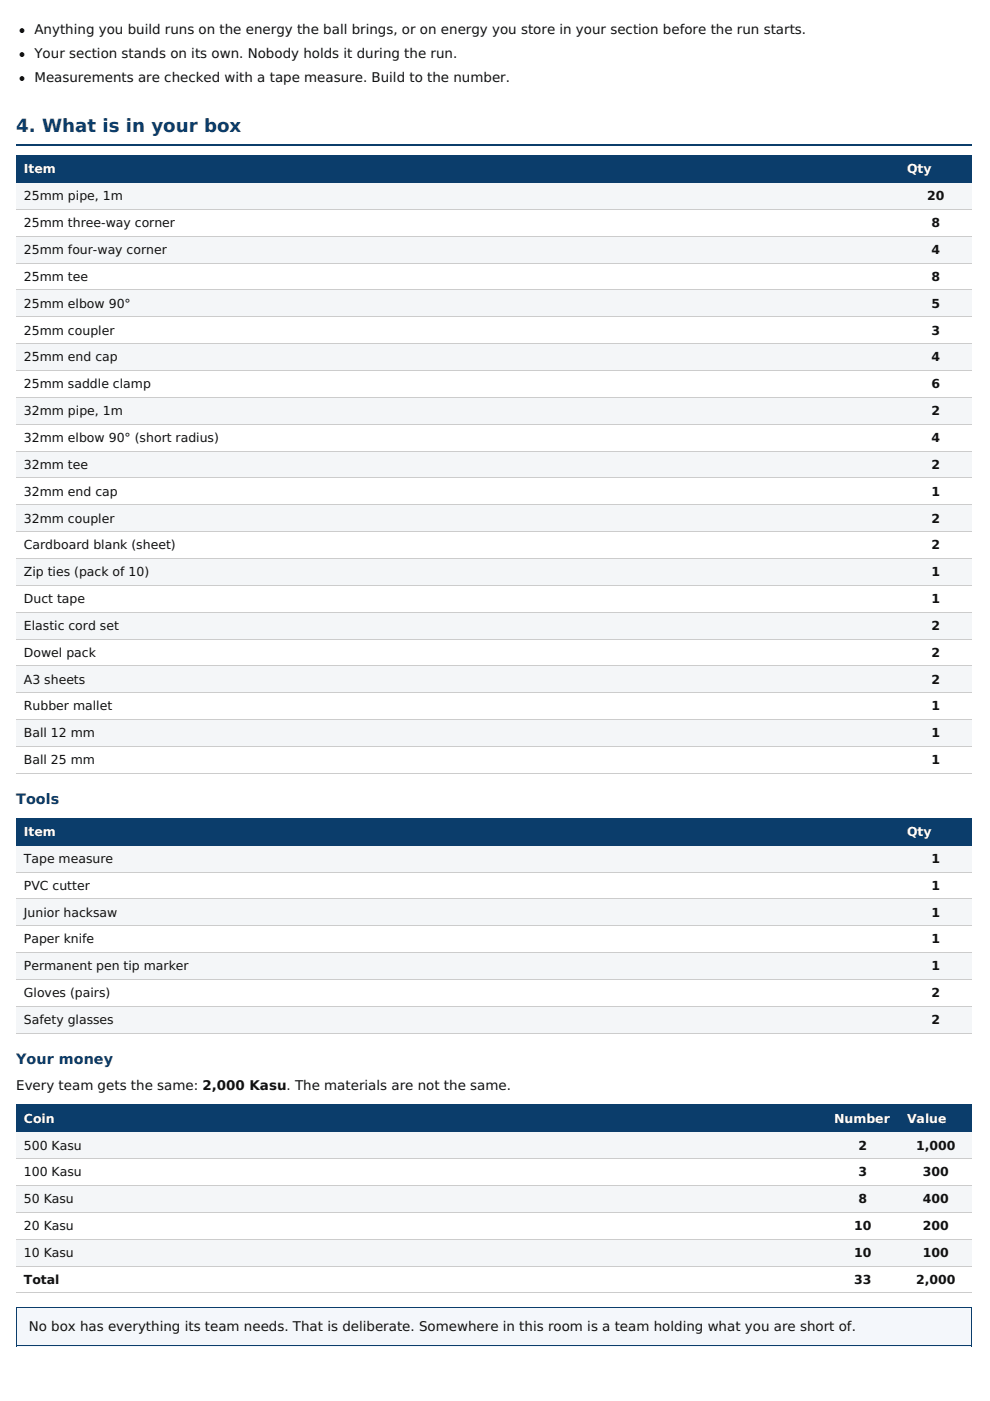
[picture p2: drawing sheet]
<svg xmlns="http://www.w3.org/2000/svg" width="210mm" height="297mm" viewBox="0 0 210 297" stroke-linecap="round" stroke-linejoin="round" font-family="sans-serif">
<defs><g id="words">
<text font-size="3.9" fill="#0b3d6b" x="3.4" y="28">4. What is in your box</text>
<g font-size="3" fill="#0b3d6b">
<text x="3.4" y="170.6">Tools</text>
<text x="3.4" y="225.6">Your money</text>
</g>
<g font-size="2.8" fill="#111">
<text x="7.3" y="7.3">Anything you build runs on the energy the ball brings, or on energy you store in your section before the run starts.</text>
<text x="7.3" y="12.4">Your section stands on its own. Nobody holds it during the run.</text>
<text x="7.3" y="17.5">Measurements are checked with a tape measure. Build to the number.</text>
<text x="3.4" y="231.1">Every team gets the same: 2,000 Kasu. The materials are not the same.</text>
<text x="6.1" y="282.2">No box has everything its team needs. That is deliberate. Somewhere in this room is a team holding what you are short of.</text>
</g>
<g font-size="2.6" fill="#fff">
<text x="5.1" y="36.8">Item</text>
<text x="192.3" y="36.8">Qty</text>
<text x="5.1" y="177.3">Item</text>
<text x="192.3" y="177.3">Qty</text>
<text x="5.1" y="238">Coin</text>
<text x="176.9" y="238">Number</text>
<text x="192.3" y="238">Value</text>
</g>
<g font-size="2.6" fill="#111">
<text x="5.1" y="42.5">25mm pipe, 1m</text>
<text x="196.6" y="42.5">20</text>
<text x="5.1" y="48.2">25mm three-way corner</text>
<text x="5.1" y="53.9">25mm four-way corner</text>
<text x="197.5" y="48.2">8</text>
<text x="197.5" y="53.9">4</text>
<text x="5.1" y="59.6">25mm tee</text>
<text x="197.5" y="59.6">8</text>
<text x="5.1" y="65.2">25mm elbow 90°</text>
<text x="197.5" y="65.2">5</text>
<text x="5.1" y="70.9">25mm coupler</text>
<text x="197.5" y="70.9">3</text>
<text x="5.1" y="76.6">25mm end cap</text>
<text x="197.5" y="76.6">4</text>
<text x="5.1" y="82.3">25mm saddle clamp</text>
<text x="197.5" y="82.3">6</text>
<text x="5.1" y="88">32mm pipe, 1m</text>
<text x="197.5" y="88">2</text>
<text x="5.1" y="93.7">32mm elbow 90° (short radius)</text>
<text x="197.5" y="93.7">4</text>
<text x="5.1" y="99.4">32mm tee</text>
<text x="197.5" y="99.4">2</text>
<text x="5.1" y="105.1">32mm end cap</text>
<text x="197.5" y="105.1">1</text>
<text x="5.1" y="110.8">32mm coupler</text>
<text x="197.5" y="110.8">2</text>
<text x="5.1" y="116.5">Cardboard blank (sheet)</text>
<text x="197.5" y="116.5">2</text>
<text x="5.1" y="122.2">Zip ties (pack of 10)</text>
<text x="197.5" y="122.2">1</text>
<text x="5.1" y="127.9">Duct tape</text>
<text x="197.5" y="127.9">1</text>
<text x="5.1" y="133.6">Elastic cord set</text>
<text x="197.5" y="133.6">2</text>
<text x="5.1" y="139.2">Dowel pack</text>
<text x="197.5" y="139.2">2</text>
<text x="5.1" y="144.9">A3 sheets</text>
<text x="197.5" y="144.9">2</text>
<text x="5.1" y="150.6">Rubber mallet</text>
<text x="197.5" y="150.6">1</text>
<text x="5.1" y="156.3">Ball 12 mm</text>
<text x="197.5" y="156.3">1</text>
<text x="5.1" y="162">Ball 25 mm</text>
<text x="197.5" y="162">1</text>
<text x="5.1" y="183">Tape measure</text>
<text x="197.5" y="183">1</text>
<text x="5.1" y="188.6">PVC cutter</text>
<text x="197.5" y="188.6">1</text>
<text x="5.1" y="194.3">Junior hacksaw</text>
<text x="197.5" y="194.3">1</text>
<text x="5.1" y="200">Paper knife</text>
<text x="197.5" y="200">1</text>
<text x="5.1" y="205.7">Permanent pen tip marker</text>
<text x="197.5" y="205.7">1</text>
<text x="5.1" y="211.4">Gloves (pairs)</text>
<text x="197.5" y="211.4">2</text>
<text x="5.1" y="217.1">Safety glasses</text>
<text x="197.5" y="217.1">2</text>
<text x="5.1" y="243.7">500 Kasu</text>
<text x="182" y="243.7">2</text>
<text x="194.2" y="243.7">1,000</text>
<text x="5.1" y="249.4">100 Kasu</text>
<text x="182" y="249.4">3</text>
<text x="195.7" y="249.4">300</text>
<text x="5.1" y="255.1">50 Kasu</text>
<text x="182" y="255.1">8</text>
<text x="195.7" y="255.1">400</text>
<text x="5.1" y="260.8">20 Kasu</text>
<text x="181.1" y="260.8">10</text>
<text x="195.7" y="260.8">200</text>
<text x="5.1" y="266.5">10 Kasu</text>
<text x="181.1" y="266.5">10</text>
<text x="195.7" y="266.5">100</text>
<text x="5.1" y="272.2">Total</text>
<text x="181.1" y="272.2">33</text>
<text x="194.2" y="272.2">2,000</text>
</g>
</g></defs>
<path d="M3.4 30.7h202.7" fill="none" stroke="#0b3d6b" stroke-width=".41"/>
<g fill="#0b3d6b">
<path d="M3.4 32.9h187.3v5.9h-187.3z"/>
<path d="M190.7 32.9h15.4v5.9h-15.4z"/>
</g>
<g fill="#f4f6f8">
<path d="M3.4 38.8h187.3v5.5h-187.3z"/>
<path d="M190.7 38.8h15.4v5.5h-15.4z"/>
<path d="M3.4 50h187.3v5.7h-187.3z"/>
<path d="M190.7 50h15.4v5.7h-15.4z"/>
<path d="M3.4 61.4h187.3v5.7h-187.3z"/>
<path d="M190.7 61.4h15.4v5.7h-15.4z"/>
<path d="M3.4 72.8h187.3v5.7h-187.3z"/>
<path d="M190.7 72.8h15.4v5.7h-15.4z"/>
<path d="M3.4 84.2h187.3v5.6h-187.3z"/>
<path d="M190.7 84.2h15.4v5.6h-15.4z"/>
<path d="M3.4 95.5h187.3v5.7h-187.3z"/>
<path d="M190.7 95.5h15.4v5.7h-15.4z"/>
<path d="M3.4 106.9h187.3v5.7h-187.3z"/>
<path d="M190.7 106.9h15.4v5.7h-15.4z"/>
<path d="M3.4 118.3h187.3v5.7h-187.3z"/>
<path d="M190.7 118.3h15.4v5.7h-15.4z"/>
<path d="M3.4 129.7h187.3v5.7h-187.3z"/>
<path d="M190.7 129.7h15.4v5.7h-15.4z"/>
<path d="M3.4 141.1h187.3v5.7h-187.3z"/>
<path d="M190.7 141.1h15.4v5.7h-15.4z"/>
<path d="M3.4 152.5h187.3v5.7h-187.3z"/>
<path d="M190.7 152.5h15.4v5.7h-15.4z"/>
</g>
<g fill="none" stroke="#ccc" stroke-width=".21">
<path d="M3.4 55.8h202.7M3.4 50.1h202.7M3.4 44.4h202.7M3.4 78.6h202.7M3.4 72.9h202.7M3.4 67.2h202.7M3.4 61.5h202.7M3.4 95.6h202.7M3.4 89.9h202.7M3.4 84.3h202.7M3.4 118.4h202.7M3.4 112.7h202.7"/>
<path d="M3.4 107h202.7M3.4 101.3h202.7M3.4 135.5h202.7M3.4 129.8h202.7M3.4 124.1h202.7M3.4 158.3h202.7M3.4 152.6h202.7M3.4 146.9h202.7M3.4 141.2h202.7M3.4 163.9h202.7"/>
</g>
<g fill="#0b3d6b">
<path d="M3.4 173.4h187.3v5.9h-187.3z"/>
<path d="M190.7 173.4h15.4v5.9h-15.4z"/>
</g>
<g fill="#f4f6f8">
<path d="M3.4 179.3h187.3v5.5h-187.3z"/>
<path d="M190.7 179.3h15.4v5.5h-15.4z"/>
<path d="M3.4 190.5h187.3v5.7h-187.3z"/>
<path d="M190.7 190.5h15.4v5.7h-15.4z"/>
<path d="M3.4 201.9h187.3v5.7h-187.3z"/>
<path d="M190.7 201.9h15.4v5.7h-15.4z"/>
<path d="M3.4 213.2h187.3v5.7h-187.3z"/>
<path d="M190.7 213.2h15.4v5.7h-15.4z"/>
</g>
<path d="M3.4 196.3h202.7M3.4 190.6h202.7M3.4 184.9h202.7M3.4 213.3h202.7M3.4 219h202.7M3.4 207.7h202.7M3.4 202h202.7" fill="none" stroke="#ccc" stroke-width=".21"/>
<g fill="#0b3d6b">
<path d="M3.4 234.2h171.8v5.9h-171.8z"/>
<path d="M175.2 234.2h15.5v5.9h-15.5z"/>
<path d="M190.7 234.2h15.4v5.9h-15.4z"/>
</g>
<g fill="#f4f6f8">
<path d="M3.4 240.1h171.8v5.5h-171.8z"/>
<path d="M175.2 240.1h15.5v5.5h-15.5z"/>
<path d="M190.7 240.1h15.4v5.5h-15.4z"/>
<path d="M3.4 251.3h171.8v5.7h-171.8z"/>
<path d="M175.2 251.3h15.5v5.7h-15.5z"/>
<path d="M190.7 251.3h15.4v5.7h-15.4z"/>
<path d="M3.4 262.6h171.8v5.7h-171.8z"/>
<path d="M175.2 262.6h15.5v5.7h-15.5z"/>
<path d="M190.7 262.6h15.4v5.7h-15.4z"/>
</g>
<path d="M3.4 257.1h202.7M3.4 251.4h202.7M3.4 245.7h202.7M3.4 268.4h202.7M3.4 274.1h202.7M3.4 262.8h202.7" fill="none" stroke="#ccc" stroke-width=".21"/>
<path d="M3.4 277.1h202.7v8.3h-202.7z" fill="#f4f7fb"/>
<path d="M3.4 277.2h202.7M3.5 277.1v8.3M206 277.1v8.3M3.4 285.3h202.7" fill="none" stroke="#0b3d6b" stroke-width=".21"/>
<g fill="#111" stroke="#111" stroke-width=".21">
<circle cx="4.7" cy="6.5" r=".41"/>
<circle cx="4.7" cy="11.6" r=".41"/>
<circle cx="4.7" cy="16.7" r=".41"/>
</g>
<use href="#words"/>
</svg>
